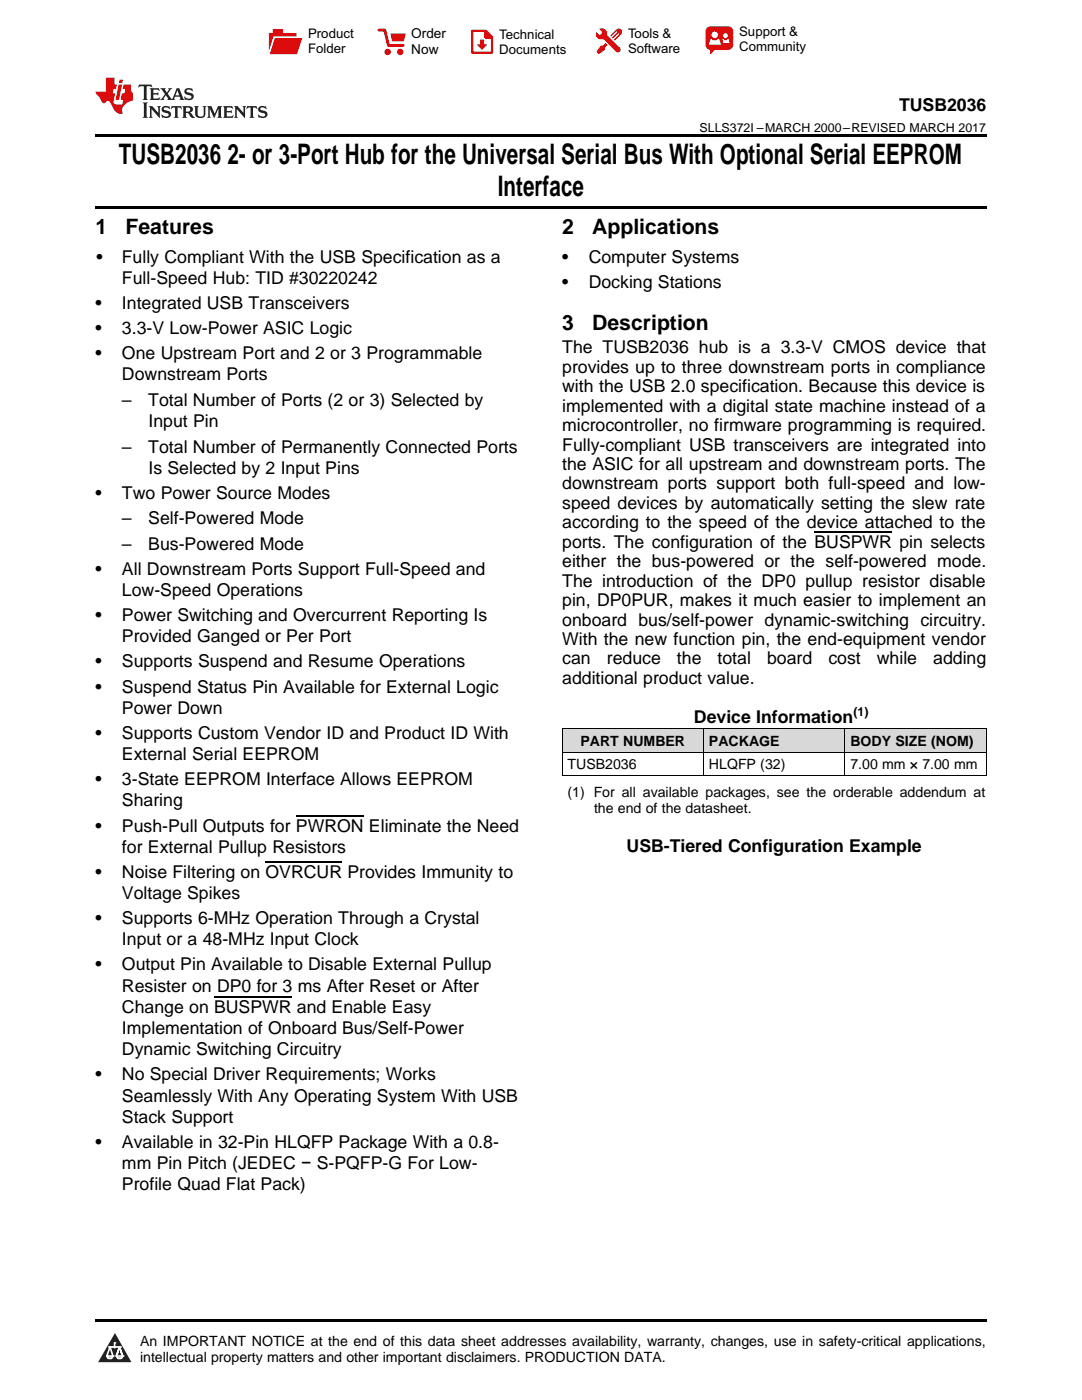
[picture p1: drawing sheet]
<svg xmlns="http://www.w3.org/2000/svg" width="216mm" height="279mm" viewBox="0 0 216 279" stroke-linecap="round" stroke-linejoin="round" font-family="sans-serif">
<defs><g id="words">
<g font-size="5.6">
<text x="23.7" y="32.8">TUSB2036</text>
<text x="45.4" y="32.8">2- or 3-Port Hub for the Universal Serial Bus With Optional Serial EEPROM</text>
<text x="99.3" y="39.2">Interface</text>
</g>
<g font-size="4.2">
<text x="19" y="46.7">1</text>
<text x="25" y="46.7">Features</text>
<text x="112.2" y="46.7">2</text>
<text x="118.2" y="46.7">Applications</text>
<text x="112.2" y="65.9">3</text>
<text x="118.2" y="65.9">Description</text>
</g>
<g font-size="3.5">
<text x="179.4" y="22.2">TUSB2036</text>
<text x="19.2" y="52.4">•</text>
<text x="24.3" y="52.4">Fully Compliant With the USB Specification as a</text>
<text x="112.2" y="52.4">•</text>
<text x="117.5" y="52.4">Computer Systems</text>
<text x="24.3" y="56.7">Full-Speed Hub: TID #30220242</text>
<text x="112.2" y="57.4">•</text>
<text x="117.5" y="57.4">Docking Stations</text>
<text x="19" y="61.7">•</text>
<text x="24.3" y="61.7">Integrated USB Transceivers</text>
<text x="19" y="66.7">•</text>
<text x="19" y="71.7">•</text>
<text x="24.3" y="66.7">3.3-V Low-Power ASIC Logic</text>
<text x="24.3" y="71.7">One Upstream Port and 2 or 3 Programmable</text>
<text x="112.2" y="70.5">The TUSB2036 hub is a 3.3-V CMOS device that</text>
<text x="24.3" y="75.9">Downstream Ports</text>
<text x="112.2" y="74.4">provides up to three downstream ports in compliance</text>
<text x="24.3" y="81">–</text>
<text x="29.6" y="81">Total Number of Ports (2 or 3) Selected by</text>
<text x="112.2" y="78.3">with the USB 2.0 specification. Because this device is</text>
<text x="112.2" y="82.2">implemented with a digital state machine instead of a</text>
<text x="29.6" y="85.2">Input Pin</text>
<text x="112.2" y="86">microcontroller, no firmware programming is required.</text>
<text x="112.2" y="89.9">Fully-compliant USB transceivers are integrated into</text>
<text x="24.3" y="90.3">–</text>
<text x="29.6" y="90.3">Total Number of Permanently Connected Ports</text>
<text x="29.6" y="94.5">Is Selected by 2 Input Pins</text>
<text x="112.2" y="93.8">the ASIC for all upstream and downstream ports. The</text>
<text x="19" y="99.6">•</text>
<text x="24.3" y="99.6">Two Power Source Modes</text>
<text x="112.2" y="97.7">downstream ports support both full-speed and low-</text>
<text x="112.2" y="101.6">speed devices by automatically setting the slew rate</text>
<text x="24.3" y="104.6">–</text>
<text x="29.6" y="104.6">Self-Powered Mode</text>
<text x="112.2" y="105.4">according to the speed of the device attached to the</text>
<text x="24.3" y="109.7">–</text>
<text x="29.6" y="109.7">Bus-Powered Mode</text>
<text x="112.2" y="109.3">ports. The configuration of the BUSPWR pin selects</text>
<text x="112.2" y="113.2">either the bus-powered or the self-powered mode.</text>
<text x="19" y="114.7">•</text>
<text x="24.3" y="114.7">All Downstream Ports Support Full-Speed and</text>
<text x="24.3" y="119">Low-Speed Operations</text>
<text x="112.2" y="117.1">The introduction of the DP0 pullup resistor disable</text>
<text x="19" y="124">•</text>
<text x="24.3" y="124">Power Switching and Overcurrent Reporting Is</text>
<text x="112.2" y="121">pin, DP0PUR, makes it much easier to implement an</text>
<text x="112.2" y="124.8">onboard bus/self-power dynamic-switching circuitry.</text>
<text x="24.3" y="128.2">Provided Ganged or Per Port</text>
<text x="112.2" y="128.7">With the new function pin, the end-equipment vendor</text>
<text x="19" y="133.2">•</text>
<text x="24.3" y="133.2">Supports Suspend and Resume Operations</text>
<text x="112.2" y="132.6">can</text>
<text x="112.2" y="136.5">additional product value.</text>
<text x="121.1" y="132.6">reduce</text>
<text x="135.1" y="132.6">the</text>
<text x="143.2" y="132.6">total</text>
<text x="153.1" y="132.6">board</text>
<text x="165.3" y="132.6">cost</text>
<text x="175" y="132.6">while</text>
<text x="186.2" y="132.6">adding</text>
<text x="19" y="138.2">•</text>
<text x="24.3" y="138.2">Suspend Status Pin Available for External Logic</text>
<text x="24.3" y="142.5">Power Down</text>
<text x="19" y="147.5">•</text>
<text x="24.3" y="147.5">Supports Custom Vendor ID and Product ID With</text>
<text x="138.5" y="144.2">Device Information</text>
<text x="24.3" y="151.7">External Serial EEPROM</text>
<text x="19" y="156.7">•</text>
<text x="24.3" y="156.7">3-State EEPROM Interface Allows EEPROM</text>
<text x="24.3" y="160.9">Sharing</text>
<text x="19" y="165.9">•</text>
<text x="24.3" y="165.9">Push-Pull Outputs for PWRON Eliminate the Need</text>
<text x="24.3" y="170.2">for External Pullup Resistors</text>
<text x="125" y="170">USB-Tiered Configuration Example</text>
<text x="19" y="175.2">•</text>
<text x="24.3" y="175.2">Noise Filtering on OVRCUR Provides Immunity to</text>
<text x="24.3" y="179.4">Voltage Spikes</text>
<text x="19" y="184.4">•</text>
<text x="24.3" y="184.4">Supports 6-MHz Operation Through a Crystal</text>
<text x="24.3" y="188.7">Input or a 48-MHz Input Clock</text>
<text x="19" y="193.7">•</text>
<text x="24.3" y="193.7">Output Pin Available to Disable External Pullup</text>
<text x="24.3" y="197.9">Resister on DP0 for 3 ms After Reset or After</text>
<text x="24.3" y="202.1">Change on BUSPWR and Enable Easy</text>
<text x="24.3" y="206.4">Implementation of Onboard Bus/Self-Power</text>
<text x="19" y="215.6">•</text>
<text x="24.3" y="210.6">Dynamic Switching Circuitry</text>
<text x="24.3" y="215.6">No Special Driver Requirements; Works</text>
<text x="24.3" y="219.9">Seamlessly With Any Operating System With USB</text>
<text x="24.3" y="224.1">Stack Support</text>
<text x="19" y="229.1">•</text>
<text x="24.3" y="229.1">Available in 32-Pin HLQFP Package With a 0.8-</text>
<text x="24.3" y="233.3">mm Pin Pitch (JEDEC − S-PQFP-G For Low-</text>
<text x="24.3" y="237.6">Profile Quad Flat Pack)</text>
</g>
<g font-size="2.8">
<text x="115.8" y="148.9">PART NUMBER</text>
<text x="141.5" y="148.9">PACKAGE</text>
<text x="169.7" y="148.9">BODY SIZE (NOM)</text>
<text x="113.2" y="153.5">TUSB2036</text>
<text x="141.5" y="153.5">HLQFP (32)</text>
<text x="169.7" y="153.5">7.00 mm × 7.00 mm</text>
<text x="113.2" y="159">(1) For all available packages, see the orderable addendum at</text>
<text x="118.5" y="162.2">the end of the datasheet.</text>
<text x="27.9" y="268.6">An IMPORTANT NOTICE at the end of this data sheet addresses availability, warranty, changes, use in safety-critical applications,</text>
<text x="27.9" y="271.8">intellectual property matters and other important disclaimers. PRODUCTION DATA.</text>
</g>
<g font-size="2.7">
<text x="82.1" y="7.7">Order</text>
<text x="82.1" y="10.7">Now</text>
</g>
<g font-size="2.6">
<text x="61.5" y="7.6">Product</text>
<text x="61.5" y="10.6">Folder</text>
<text x="99.6" y="7.8">Technical</text>
<text x="99.6" y="10.8">Documents</text>
<text x="125.3" y="7.6">Tools &amp;</text>
<text x="125.3" y="10.6">Software</text>
<text x="147.5" y="7.2">Support &amp;</text>
<text x="147.5" y="10.2">Community</text>
</g>
<g font-size="2.5">
<text x="139.6" y="26.3">SLLS372I –MARCH 2000–REVISED MARCH 2017</text>
<text x="170.3" y="142.8">(1)</text>
</g>
</g></defs>
<g fill="#d8d8d8">
<path d="M112.2 145.5h28.2v4.6h-28.2z"/>
<path d="M140.4 145.5h28.2v4.6h-28.2z"/>
<path d="M168.6 145.5h28.2v4.6h-28.2z"/>
</g>
<path d="M22.9 266l3.3 5.9h-6.6z" fill="#231f20"/>
<path d="M21.3 270.6h1.2l-.3 .5h-.3a.53 .53 0 0 1-.6-.5z" fill-rule="evenodd" fill="#fff"/>
<path d="M21.3 270.6h1.2l-.3 .5h-.3a.53 .53 0 0 1-.6-.5z" fill="none" stroke="#231f20" stroke-width=".33"/>
<path d="M21.3 270.6l1.2 .1-.3 .4h-.5z" fill="none" stroke="#fff" stroke-width=".33"/>
<path d="M22.9 268.9h.1" fill="none" stroke="#fff" stroke-width=".33"/>
<path d="M22.9 268v.9z" fill="#fff"/>
<path d="M22.9 268v.9z" fill="none" stroke="#fff" stroke-width=".33"/>
<circle cx="22.9" cy="268" r=".16" fill="#fff"/>
<path d="M21.8 268.8h.1" fill="none" stroke="#fff" stroke-width=".33"/>
<path d="M21.8 268.8h2.2z" fill="#fff"/>
<path d="M21.8 268.8h2.2z" fill="none" stroke="#fff" stroke-width=".33"/>
<circle cx="24" cy="268.8" r=".16" fill="#fff"/>
<path d="M23.2 270.6h.1" fill="none" stroke="#fff" stroke-width=".33"/>
<path d="M23.8 268.8l-.6 1.8z" fill="#fff"/>
<path d="M23.8 268.8l-.6 1.8z" fill="none" stroke="#fff" stroke-width=".33"/>
<path d="M23.8 268.8l.7 1.8z" fill="#fff"/>
<path d="M23.8 268.8l.7 1.8z" fill="none" stroke="#fff" stroke-width=".33"/>
<path d="M24.4 270.6h.1" fill="none" stroke="#fff" stroke-width=".33"/>
<circle cx="21.3" cy="270.6" r=".16" fill="#fff"/>
<path d="M22 268.8l-.7 1.8z" fill="#fff"/>
<path d="M22 268.8l-.7 1.8z" fill="none" stroke="#fff" stroke-width=".33"/>
<path d="M22 268.8l.5 1.8z" fill="#fff"/>
<path d="M22 268.8l.5 1.8z" fill="none" stroke="#fff" stroke-width=".33"/>
<circle cx="22.5" cy="270.6" r=".16" fill="#fff"/>
<path d="M23.3 270.6h1.2a.63 .63 0 0 1-.6 .5 .63 .63 0 0 1-.6-.5z" fill-rule="evenodd" fill="#fff"/>
<path d="M23.3 270.6h1.2a.63 .63 0 0 1-.6 .5 .63 .63 0 0 1-.6-.5z" fill="none" stroke="#231f20" stroke-width=".33"/>
<path d="M23.3 270.6h1.2l-.4 .5h-.5z" fill="none" stroke="#fff" stroke-width=".33"/>
<path d="M23.2 270.6h.1" fill="none" stroke="#fff" stroke-width=".33"/>
<circle cx="24.5" cy="270.6" r=".16" fill="#fff"/>
<path d="M19 26.8h177.8v.6h-177.8zM19 41.2h177.8v.5h-177.8zM19 263.2h177.8v.5h-177.8z" fill="#000"/>
<path d="M112.2 154.7h84.6M112.2 150.1h84.6M112.2 145.4h84.6M112.2 145.5v9.3M140.4 145.5v9.3M168.6 145.5v9.3M196.8 145.5v9.3" fill="none" stroke="#000" stroke-width=".2"/>
<path d="M27.7 16.9l-.1 .6 .6-.3h.5v.2v2.2l-.2 .4h1l-.2-.4v-2.2v-.2h.5l.6 .3-.2-.6zM29.9 17.6l.2 .4v1.6l-.2 .4h1.9l.1-.6a1.09 1.09 0 0 1-1.3 .1v-.6h.6l.4 .2v-.7l-.2 .2h-.8v-.6l.2-.1a1.01 1.01 0 0 1 1 .3l-.1-.6zM32 17.6l.9 1.2-1 1.2h.9l-.2-.3 .5-.7 .5 .7-.3 .3h1.7l-.2-.3 .1-.4h1l.1 .4-.2 .3h1l-.3-.4-.7-2h-.5l-1 2.2-.8-1.1 .9-1.1h-.9l.2 .2-.4 .7-.4-.7 .2-.2zM35.4 18l.4 1h-.8zM37 17.7a.66 .66 0 0 0-.2 .8 .66 .66 0 0 0 .6 .4l.7 .2 .1 .2a.8 .8 0 0 1-.7 .4 .8 .8 0 0 1-.7-.5l.1 .8 .2-.2a.94 .94 0 0 0 1.1 .1 .94 .94 0 0 0 .4-.9 1.48 1.48 0 0 0-1.3-.6v-.4a1.1 1.1 0 0 1 1.2 .2l-.2-.6-.2 .1-.5-.1zM28.5 20.4l.2 .4v2.3l-.2 .4h1l-.2-.4v-2.3l.2-.4zM29.7 21.2l.2 .4v1.5l-.2 .4h.8l-.3-.4 .1-1.3 1.6 1.8v-2l.2-.4h-.7l.2 .2v1.1l-1.2-1.3zM32.5 21.3a.66 .66 0 0 0-.2 .8 .66 .66 0 0 0 .6 .4l.6 .2 .2 .2a.8 .8 0 0 1-.8 .4 .8 .8 0 0 1-.7-.5l.2 .7 .2-.1a.94 .94 0 0 0 1 .1 .94 .94 0 0 0 .5-1 1.47 1.47 0 0 0-1.3-.6l-.1-.3a1.1 1.1 0 0 1 1.3 .2l-.2-.6-.2 .1-.5-.2zM34.3 21.2l-.2 .6a.64 .64 0 0 1 .8-.3v1.6l-.2 .4h1l-.3-.4 .1-1.6a.66 .66 0 0 1 .8 .3l-.2-.6zM36.3 21.2l.3 .4v1.5l-.3 .4h1l-.2-.2v-.7h.5l.1 .1a.8 .8 0 0 0 1.2 .7l-1-1a.62 .62 0 0 0 .6-.5 .62 .62 0 0 0-.6-.7zM37.1 21.5h.1a.48 .48 0 0 1 .6 0 .48 .48 0 0 1 .1 .6l-.2 .1-.6 .1zM38.7 21.2l.2 .2a2.29 2.29 0 0 0 .4 2 1.05 1.05 0 0 0 1.7-.7v-1.3l.2-.2h-.8l.2 .4v1.1a.61 .61 0 0 1-.6 .6 .61 .61 0 0 1-.6-.6v-1.1l.3-.4zM41.3 21.2l.3 .4v1.5l-.3 .4h.8l-.2-.4v-1.4l.8 1.9 .9-1.9v1.4l-.2 .4h.9l-.2-.4v-1.5l.2-.4h-.8l-.7 1.5-.6-1.5zM44.5 21.2l.2 .4v1.5l-.2 .4h1.9l.2-.6a1.1 1.1 0 0 1-1.4 .2v-.7h.6l.4 .2v-.6l-.2 .1-.8 .1v-.6l.2-.1a1.02 1.02 0 0 1 1.1 .2l-.2-.5zM46.7 21.2l.2 .4v1.5l-.2 .4h.8l-.3-.4 .1-1.3 1.6 1.8v-2l.2-.4h-.7l.2 .2v1.1l-1.2-1.3zM49.3 21.2l-.1 .6a.64 .64 0 0 1 .8-.3v1.6l-.3 .4h1l-.2-.4v-1.6a.66 .66 0 0 1 .8 .3l-.1-.6zM51.7 21.3a.66 .66 0 0 0-.2 .7 .66 .66 0 0 0 .7 .5l.6 .2 .1 .2a.8 .8 0 0 1-.7 .4 .8 .8 0 0 1-.7-.5l.1 .7 .2-.1a.94 .94 0 0 0 1.1 .1 .94 .94 0 0 0 .4-1 1.48 1.48 0 0 0-1.2-.6l-.1-.3a1.1 1.1 0 0 1 1.2 .2l-.2-.6-.1 .1-.6-.2z" fill="#231f20"/>
<path d="M21.1 15.5v2.8h-2v.4l.9 .9a.96 .96 0 0 0 1 1 .59 .59 0 0 1 .5-.4 .59 .59 0 0 1 .5 .3l.4 .8a1.61 1.61 0 0 0 2.1 1.3 1.63 1.63 0 0 1 1.1-2.2l.9-.3v-1.5a1.6 1.6 0 0 1-.4-1.7h-1.4l-.2 .9h.5l-.2 .8h-.5l-.2 1v.3h.5l-.2 .9h-.7a.74 .74 0 0 1-1-.6l.3-1.6h-.5l.2-.8h.5l.1-.9h-.4v-1.4zM23.7 16.9l-.7 3h.8l.6-3zM23.8 15.9l-.1 .7h.7l.2-.7z" fill="#ee1d23"/>
<g fill="#d60000">
<path d="M54.4 5.8h2v.8h2.8v4.2h-5.5v-4.2h.7z" fill-rule="evenodd"/>
<path d="M54.7 7.5h5.6l-1 3.3h-5.6z" fill-rule="evenodd"/>
</g>
<path d="M54.6 7.4h5.8l-.1 .1h-5.5l-1.1 3.3z" fill-rule="evenodd" fill="#fff"/>
<path d="M54.6 7.4h5.8l-.1 .1h-5.5l-1.1 3.3z" fill="none" stroke="#fff" stroke-width=".2"/>
<path d="M75.6 6h1.2l.7 3.1h3" fill="none" stroke="#d60000" stroke-width=".56"/>
<g fill="#d60000">
<path d="M77.9 6.7h3.1l-.4 1.5h-2.3z" fill-rule="evenodd"/>
<circle cx="77.3" cy="10.4" r=".64"/>
<circle cx="79.9" cy="10.4" r=".64"/>
</g>
<path d="M94.2 6.2h2.7l1.3 1.2v3.1h-4z" fill="none" stroke="#d60000" stroke-width=".44"/>
<g fill="#d60000">
<path d="M95.8 7.9h.8v1h.6l-1 1.1-1-1v-.1h.6z" fill-rule="evenodd"/>
<path d="M96.6 6.2h.3l1.3 1.2v.4h-1.3l-.3-.4z" fill-rule="evenodd"/>
<path d="M119.6 5.7h.9l.6 .6 .1 .7 2.5 2.5-.8 .8-2.3-2.3-1.1-.2-.6-.6v-.8l.7 .6 .5-.4v-.2l-.4-.5z" fill-rule="evenodd"/>
<path d="M119.9 9.1h.4l.5-.5 .4 .4-.5 .5v.4l-1.2 .9-.5-.5z" fill-rule="evenodd"/>
<path d="M123 5.9a.67 .67 0 0 1 .9 0 .67 .67 0 0 1 0 .9z" fill-rule="evenodd"/>
<path d="M123 5.9l.9 .9-1.2 1.2h-.2l.1-.2 .9-.9 .1-.2h-.3l-.9 1h-.2v-.2l.9-1 .1-.2h-.3l-.9 1h-.2v-.2z" fill-rule="evenodd"/>
<circle cx="123.3" cy="9.9" r=".54"/>
</g>
<path d="M121.1 6.3l-.1 .7" fill="none" stroke="#d60000" stroke-width=".2"/>
<g fill="#d60000">
<path d="M141.1 5.5l.6-.2h3.6a.95 .95 0 0 1 1 .9v2.8a.95 .95 0 0 1-1 .9h-3.6a.95 .95 0 0 1-.9-.9v-2.8z" fill-rule="evenodd"/>
<path d="M141.7 9.9h.9l-.7 .9h-.2z" fill-rule="evenodd"/>
</g>
<g fill="#fff">
<path d="M144.3 8.6h1.3z"/>
<path d="M141.8 7.8h.3l.1 .2h.8l.2-.2h.3l.4 1.1h-2.5z" fill-rule="evenodd"/>
<path d="M144.2 7.8h.2l.2 .2h.4l.2-.2h.2l.2 .8h-1.3z" fill-rule="evenodd"/>
<circle cx="142.6" cy="6.9" r=".65"/>
<circle cx="144.8" cy="7.1" r=".48"/>
</g>
<path d="M162.5 106.2h15.5M53 172.1h15.3M59.1 162.8h13.5M42.7 199h15.5" fill="none" stroke="#000" stroke-width=".25"/>
<use href="#words"/>
</svg>
